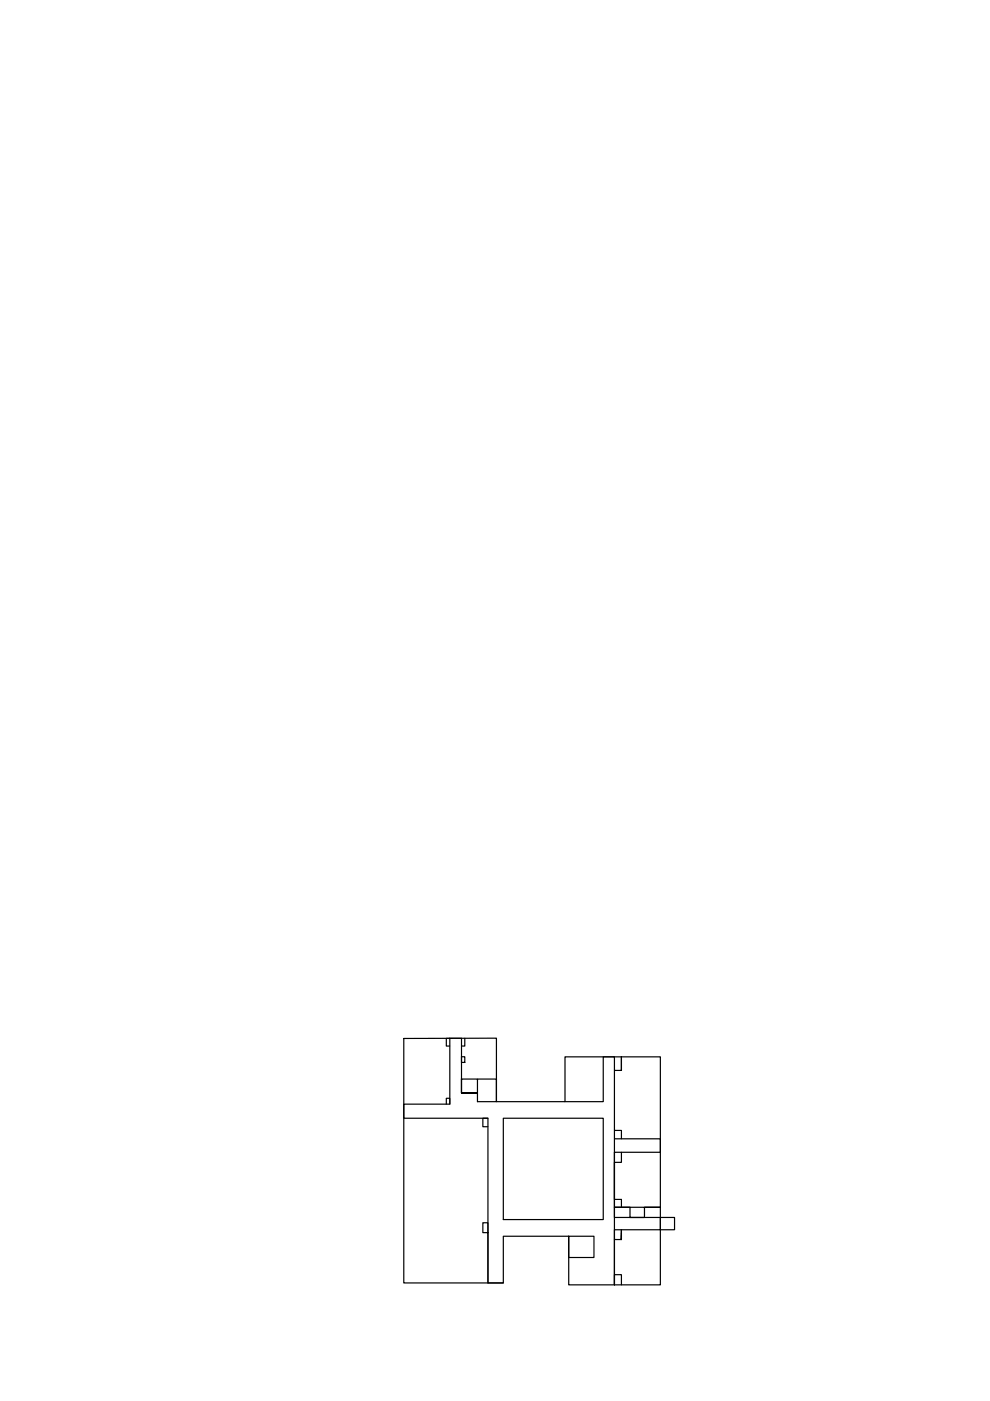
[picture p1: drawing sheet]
<svg xmlns="http://www.w3.org/2000/svg" width="210mm" height="297mm" viewBox="0 0 210 297" stroke-linecap="round" stroke-linejoin="round" font-family="sans-serif">
<!-- layer: 0 -->
<g fill="none" stroke="#000" stroke-width=".25">
<path d="M85.6 220.2l19.7-.1v13.5h14.5v-9.5h20.2v48.3h-19.4v-10.3h-13.9v9.9h-21.1zM94.6 234.1v-1.2h.8v1.2M95.4 220.1l-.8 .1v1.6h.8M97.8 224h.7v1.3h-.7zM98.5 220.1v1.7h-.7M101.2 228.8h4.1v4.8h-4.1v-1.9h-3.4v-2.9h3.4v2.9h-3.4v-11.6h-2.4v14h-9.8v3h17.9v34.9h3.2M103.5 237.1h-1.1v1.8h1.1M106.7 237.1h21.2v21.5h-21.2zM119.8 233.6h8.1v-9.5h2.4v48.3v-11.7h9.7v-2.6h-9.7v-2.1h3.3v2.1h3v-2.1h3.4h-9.7v-11.7h9.7v-2.9h-9.7M130.3 239.7h1.5v1.7M130.3 226.9h1.5v-2.8v2.8M131.8 244.3v2.1h-1.5v7.9h1.5v1.7"/>
<path d="M140 258.1h3v2.6h-3M103.5 261.3h-1.1v-2.1h1.1v12.8M120.6 262.1h5.3v4.5h-5.3zM130.3 272.4v-2.1h1.5v2.1M130.3 262.8h1.5v-2.1v2.1"/>
</g>
</svg>
